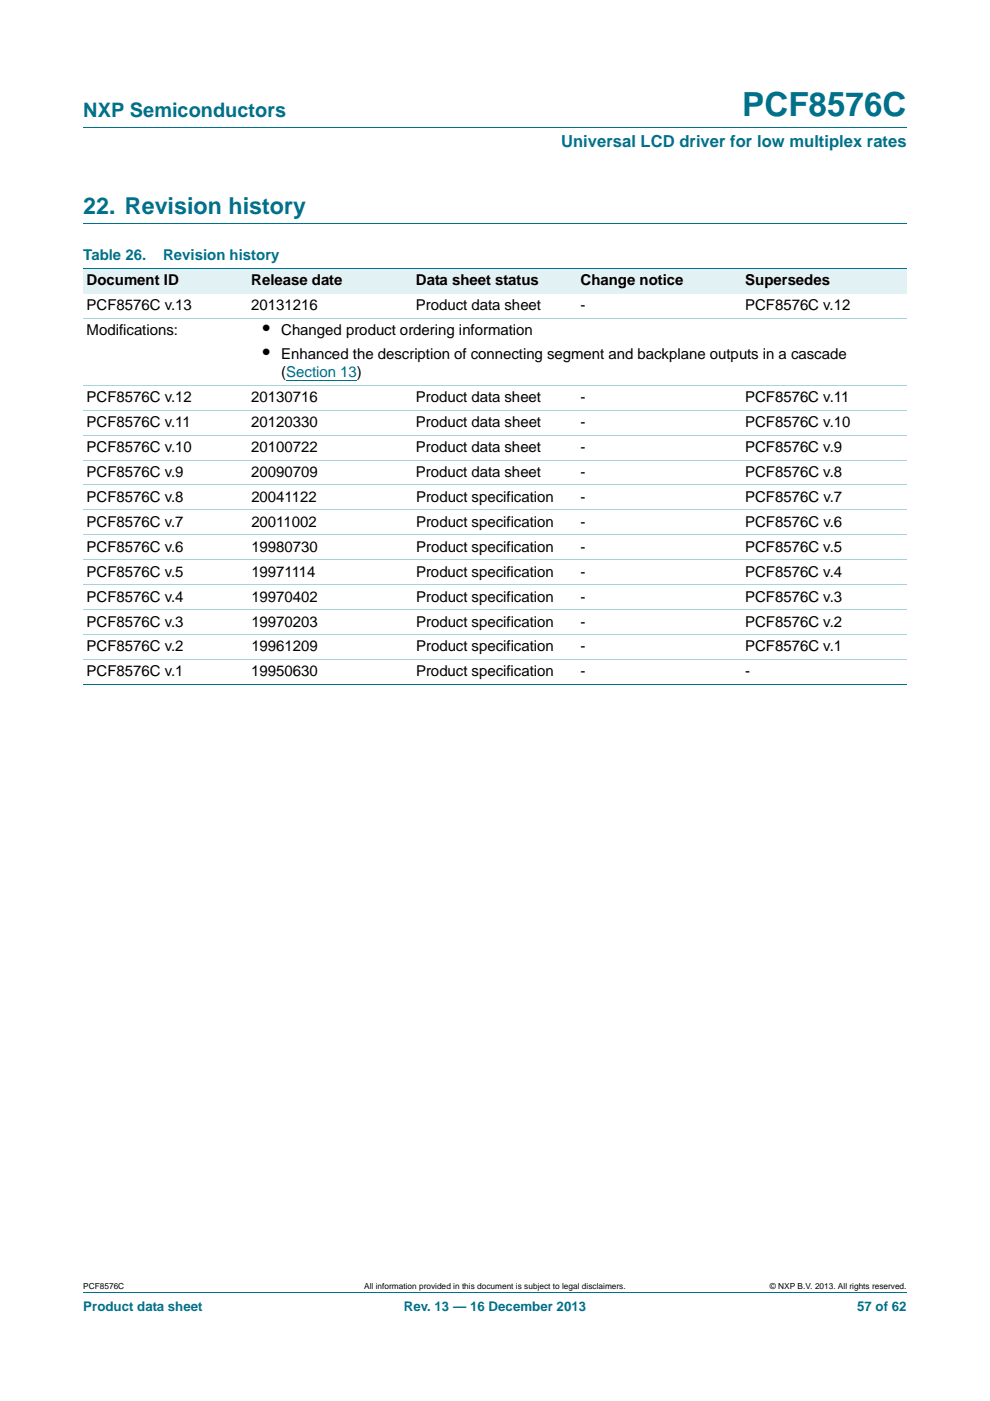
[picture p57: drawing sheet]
<svg xmlns="http://www.w3.org/2000/svg" width="210mm" height="297mm" viewBox="0 0 210 297" stroke-linecap="round" stroke-linejoin="round" font-family="sans-serif">
<defs><g id="words">
<text font-size="7" fill="#00718a" x="157.4" y="24.6">PCF8576C</text>
<text font-size="4.9" fill="#00718a" x="17.7" y="45.4">22. Revision history</text>
<text font-size="4.2" fill="#00718a" x="17.7" y="24.9">NXP Semiconductors</text>
<g font-size="4.2">
<text x="55.7" y="71.1">•</text>
<text x="55.7" y="76">•</text>
</g>
<text font-size="3.5" fill="#00718a" x="119" y="31.1">Universal LCD driver for low multiplex rates</text>
<g font-size="3.2" fill="#00718a">
<text x="17.7" y="55.2">Table 26.</text>
<text x="34.6" y="55.2">Revision history</text>
</g>
<g font-size="3.2">
<text x="18.4" y="65.8">PCF8576C v.13</text>
<text x="18.4" y="60.5">Document ID</text>
<text x="53.3" y="65.8">20131216</text>
<text x="53.3" y="60.5">Release date</text>
<text x="88.2" y="60.5">Data sheet status</text>
<text x="88.2" y="65.8">Product data sheet</text>
<text x="123.1" y="65.8">-</text>
<text x="123.1" y="60.5">Change notice</text>
<text x="158.1" y="65.8">PCF8576C v.12</text>
<text x="158.1" y="60.5">Supersedes</text>
<text x="18.4" y="71.1">Modifications:</text>
<text x="59.6" y="71.1">Changed product ordering information</text>
<text x="59.6" y="76">Enhanced the description of connecting segment and backplane outputs in a cascade</text>
<text x="59.6" y="79.9">(Section 13)</text>
<text x="18.4" y="85.2">PCF8576C v.12</text>
<text x="53.3" y="85.2">20130716</text>
<text x="88.2" y="85.2">Product data sheet</text>
<text x="123.1" y="85.2">-</text>
<text x="158.1" y="85.2">PCF8576C v.11</text>
<text x="18.4" y="90.5">PCF8576C v.11</text>
<text x="18.4" y="95.8">PCF8576C v.10</text>
<text x="53.3" y="90.5">20120330</text>
<text x="53.3" y="95.8">20100722</text>
<text x="88.2" y="90.5">Product data sheet</text>
<text x="88.2" y="95.8">Product data sheet</text>
<text x="123.1" y="95.8">-</text>
<text x="123.1" y="90.5">-</text>
<text x="158.1" y="95.8">PCF8576C v.9</text>
<text x="158.1" y="90.5">PCF8576C v.10</text>
<text x="18.4" y="101.1">PCF8576C v.9</text>
<text x="53.3" y="101.1">20090709</text>
<text x="88.2" y="101.1">Product data sheet</text>
<text x="123.1" y="101.1">-</text>
<text x="158.1" y="101.1">PCF8576C v.8</text>
<text x="18.4" y="106.4">PCF8576C v.8</text>
<text x="53.3" y="106.4">20041122</text>
<text x="88.3" y="106.4">Product specification</text>
<text x="123.1" y="106.4">-</text>
<text x="158.1" y="106.4">PCF8576C v.7</text>
<text x="18.4" y="111.7">PCF8576C v.7</text>
<text x="53.3" y="111.7">20011002</text>
<text x="88.3" y="111.7">Product specification</text>
<text x="123.1" y="111.7">-</text>
<text x="158.1" y="111.7">PCF8576C v.6</text>
<text x="18.4" y="117">PCF8576C v.6</text>
<text x="53.3" y="117">19980730</text>
<text x="88.2" y="117">Product specification</text>
<text x="123.1" y="117">-</text>
<text x="158.1" y="117">PCF8576C v.5</text>
<text x="18.4" y="122.2">PCF8576C v.5</text>
<text x="53.3" y="122.2">19971114</text>
<text x="88.2" y="122.2">Product specification</text>
<text x="123.1" y="122.2">-</text>
<text x="158.1" y="122.2">PCF8576C v.4</text>
<text x="18.4" y="127.5">PCF8576C v.4</text>
<text x="53.3" y="127.5">19970402</text>
<text x="88.2" y="127.5">Product specification</text>
<text x="123.1" y="127.5">-</text>
<text x="158.1" y="127.5">PCF8576C v.3</text>
<text x="18.4" y="132.8">PCF8576C v.3</text>
<text x="53.3" y="132.8">19970203</text>
<text x="88.2" y="132.8">Product specification</text>
<text x="123.1" y="132.8">-</text>
<text x="158.1" y="132.8">PCF8576C v.2</text>
<text x="18.4" y="138.1">PCF8576C v.2</text>
<text x="18.4" y="143.4">PCF8576C v.1</text>
<text x="53.3" y="143.4">19950630</text>
<text x="53.3" y="138.1">19961209</text>
<text x="88.2" y="143.4">Product specification</text>
<text x="88.2" y="138.1">Product specification</text>
<text x="123.1" y="143.4">-</text>
<text x="123.1" y="138.1">-</text>
<text x="158.1" y="143.4">-</text>
<text x="158.1" y="138.1">PCF8576C v.1</text>
</g>
<g font-size="2.8" fill="#00718a">
<text x="17.7" y="277.9">Product data sheet</text>
<text x="85.6" y="277.9">Rev. 13 — 16 December 2013</text>
<text x="181.8" y="277.9">57 of 62</text>
</g>
<g font-size="1.8">
<text x="17.7" y="273.3">PCF8576C</text>
<text x="77.3" y="273.3">All information provided in this document is subject to legal disclaimers.</text>
<text x="163.3" y="273.3">© NXP B.V. 2013. All rights reserved.</text>
</g>
</g></defs>
<path d="M17.7 27h174.6M17.7 47.4h174.6M17.7 273.9h174.6" fill="none" stroke="#00718a" stroke-width=".21"/>
<g fill="#e2f1f4">
<path d="M17.7 57h34.9v5.3h-34.9z"/>
<path d="M52.6 57h34.9v5.3h-34.9z"/>
<path d="M87.5 57h34.9v5.3h-34.9z"/>
<path d="M122.4 57h35v5.3h-35z"/>
<path d="M157.4 57h34.9v5.3h-34.9z"/>
</g>
<path d="M60.7 80.6h15" fill="none" stroke="#00f" stroke-width=".21"/>
<path d="M17.7 57h174.6M17.7 145.2h174.6" fill="none" stroke="#00718a" stroke-width=".21"/>
<g fill="none" stroke="#a5d5dc" stroke-width=".21">
<path d="M17.7 67.5h174.6M17.7 81.7h174.6M17.7 87h174.6M17.7 92.2h174.6M17.7 97.5h174.6M17.7 102.8h174.6M17.7 108.1h174.6M17.7 113.4h174.6M17.7 118.7h174.6M17.7 124h174.6M17.7 129.3h174.6M17.7 134.6h174.6"/>
<path d="M17.7 139.9h174.6"/>
</g>
<use href="#words"/>
</svg>
